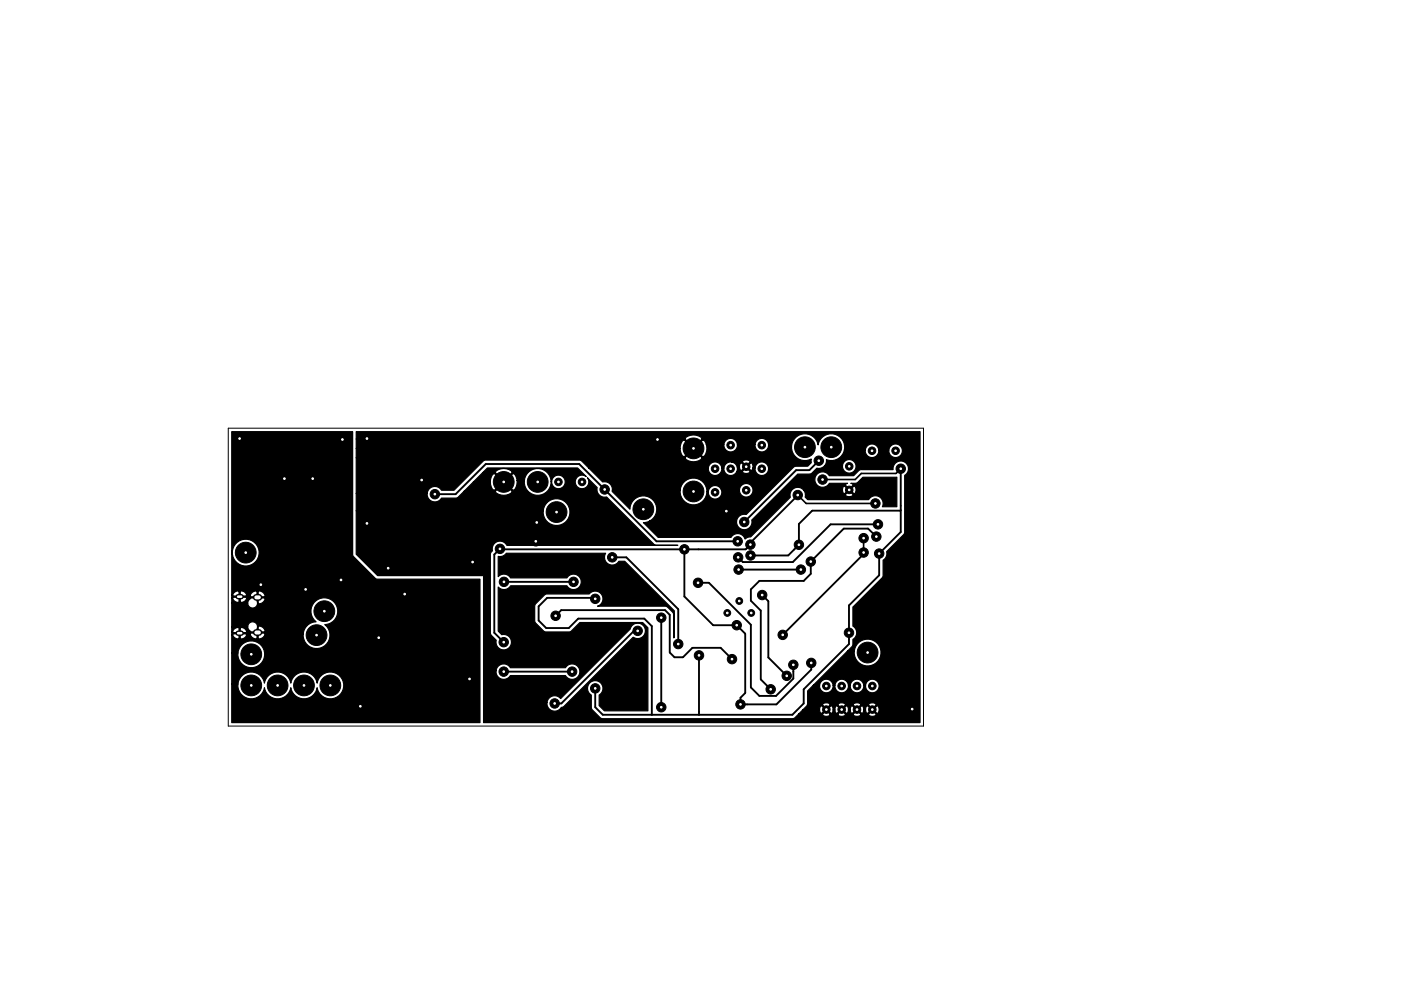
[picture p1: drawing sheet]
<svg xmlns="http://www.w3.org/2000/svg" width="297mm" height="210mm" viewBox="0 0 297 210" stroke-linecap="round" stroke-linejoin="round" font-family="sans-serif">
<path d="M48.4 90.8h147.4v63.2h-147.4z" fill="none" stroke="#000" stroke-width=".21"/>
<g fill="#000" stroke="#000" stroke-width=".21">
<circle cx="50.8" cy="93" r="1"/>
<circle cx="72.6" cy="93.2" r="1"/>
<circle cx="77.8" cy="93" r="1"/>
<circle cx="139.4" cy="93.2" r="1"/>
<circle cx="147" cy="95.1" r="2.2"/>
<circle cx="151.6" cy="99.4" r=".8"/>
<circle cx="154.9" cy="99.4" r=".8"/>
<circle cx="154.9" cy="94.4" r=".8"/>
<circle cx="158.2" cy="99" r=".8"/>
<circle cx="161.5" cy="99.4" r=".8"/>
<circle cx="161.5" cy="94.4" r=".8"/>
<circle cx="170.7" cy="94.9" r="2.2"/>
<circle cx="173.6" cy="97.7" r="1"/>
<circle cx="176.2" cy="94.9" r="2.2"/>
<circle cx="180.1" cy="98.9" r=".8"/>
<circle cx="184.9" cy="95.6" r=".8"/>
<circle cx="189.9" cy="95.6" r=".8"/>
<circle cx="191" cy="99.4" r="1"/>
<circle cx="52.1" cy="117.2" r="2.2"/>
<circle cx="60.3" cy="101.5" r="1"/>
<circle cx="66.3" cy="101.5" r="1"/>
<circle cx="77.8" cy="111" r="1"/>
<circle cx="89.4" cy="101.8" r="1"/>
<circle cx="92.2" cy="104.8" r="1"/>
<circle cx="100.2" cy="119.2" r="1"/>
<circle cx="106" cy="116.4" r="1"/>
<circle cx="106.8" cy="102.2" r="2.2"/>
<circle cx="113.6" cy="114.8" r="1"/>
<circle cx="113.8" cy="110.8" r="1"/>
<circle cx="114" cy="102.2" r="2.2"/>
<circle cx="118" cy="108.6" r="2.2"/>
<circle cx="118.4" cy="102.2" r=".8"/>
<circle cx="123.4" cy="102.2" r=".8"/>
<circle cx="128.2" cy="103.8" r="1"/>
<circle cx="129.8" cy="118.2" r="1"/>
<circle cx="136.4" cy="108" r="2.2"/>
<circle cx="145.1" cy="116.5" r="1"/>
<circle cx="147" cy="104.3" r="2.2"/>
<circle cx="151.6" cy="104.4" r=".8"/>
<circle cx="154" cy="108.4" r="1"/>
<circle cx="156.4" cy="114.8" r="1"/>
<circle cx="156.5" cy="118.2" r="1"/>
<circle cx="157.8" cy="110.7" r="1"/>
<circle cx="158.2" cy="104" r=".8"/>
<circle cx="159.1" cy="115.5" r="1"/>
<circle cx="159.1" cy="117.8" r="1"/>
<circle cx="169.1" cy="105" r="1"/>
<circle cx="169.4" cy="115.6" r="1"/>
<circle cx="171.9" cy="119.1" r="1"/>
<circle cx="174.4" cy="101.7" r="1"/>
<circle cx="180.1" cy="103.9" r=".8"/>
<circle cx="183.1" cy="117.2" r="1"/>
<circle cx="183.1" cy="114.2" r="1"/>
<circle cx="185.6" cy="106.8" r="1"/>
<circle cx="185.8" cy="113.8" r="1"/>
<circle cx="186.1" cy="111.2" r="1"/>
<circle cx="186.4" cy="117.4" r="1"/>
<circle cx="53.3" cy="138.8" r="2.2"/>
<circle cx="55.3" cy="124" r="1"/>
<circle cx="64.8" cy="125" r="1"/>
<circle cx="67.1" cy="134.8" r="2.2"/>
<circle cx="68.8" cy="129.7" r="2.2"/>
<circle cx="72.3" cy="123" r="1"/>
<circle cx="80.3" cy="135.3" r="1"/>
<circle cx="82.3" cy="120.5" r="1"/>
<circle cx="85.8" cy="126" r="1"/>
<circle cx="106.8" cy="136.2" r="1"/>
<circle cx="106.8" cy="123.4" r="1"/>
<circle cx="117.8" cy="130.6" r="1"/>
<circle cx="121.6" cy="123.4" r="1"/>
<circle cx="126.2" cy="127" r="1"/>
<circle cx="135.2" cy="133.8" r="1"/>
<circle cx="140.2" cy="131" r="1"/>
<circle cx="143.8" cy="136.6" r="1"/>
<circle cx="148" cy="123.6" r="1"/>
<circle cx="148.2" cy="139" r="1"/>
<circle cx="154.2" cy="130" r=".72"/>
<circle cx="155.2" cy="139.8" r="1"/>
<circle cx="156.2" cy="132.6" r="1"/>
<circle cx="156.6" cy="120.8" r="1"/>
<circle cx="156.7" cy="127.5" r=".72"/>
<circle cx="159.3" cy="130" r=".72"/>
<circle cx="161.6" cy="126.2" r="1"/>
<circle cx="165.9" cy="134.7" r="1"/>
<circle cx="169.8" cy="120.8" r="1"/>
<circle cx="180" cy="134.2" r="1"/>
<circle cx="183.9" cy="138.4" r="2.2"/>
<circle cx="53.3" cy="145.4" r="2.2"/>
<circle cx="58.9" cy="145.4" r="2.2"/>
<circle cx="64.4" cy="145.4" r="2.2"/>
<circle cx="70" cy="145.4" r="2.2"/>
<circle cx="76.4" cy="149.8" r="1"/>
<circle cx="99.5" cy="144" r="1"/>
<circle cx="106.8" cy="142.5" r="1"/>
<circle cx="117.6" cy="149.2" r="1"/>
<circle cx="121.3" cy="142.5" r="1"/>
<circle cx="126.2" cy="146" r="1"/>
<circle cx="140.2" cy="150" r="1"/>
<circle cx="157" cy="149.4" r="1"/>
<circle cx="163.4" cy="146.2" r="1"/>
<circle cx="166.8" cy="143.4" r="1"/>
<circle cx="168.2" cy="141" r="1"/>
<circle cx="172" cy="140.6" r="1"/>
<circle cx="175.2" cy="150.5" r=".8"/>
<circle cx="175.2" cy="145.5" r=".8"/>
<circle cx="178.4" cy="145.5" r=".8"/>
<circle cx="178.4" cy="150.5" r=".8"/>
<circle cx="181.7" cy="145.5" r=".8"/>
<circle cx="181.7" cy="150.5" r=".8"/>
<circle cx="184.9" cy="145.5" r=".8"/>
<circle cx="184.9" cy="150.5" r=".8"/>
<circle cx="193.4" cy="150.4" r="1"/>
</g>
<path d="M50.5 134.3h.6M50.5 126.6h.6" fill="none" stroke="#000" stroke-width="1.2"/>
<path d="M54.3 134.2h.6M54.3 126.7h.6" fill="none" stroke="#000" stroke-width="1.4"/>
<g fill="none" stroke="#000" stroke-width=".4">
<path d="M173.6 97.7l-2 2h-2.8l-11 11M191 99.4v13.5l-4.6 4.5v4.6l-6.4 6.4v8.2l-9.6 9.6v3l-2.4 2.4h-40.2l-1.6-1.6v-4M92.2 104.8h4.4l6.4-6.4h19.8l16.4 16.4h17.2M129.8 118.2h3l11 11v7.4M145.1 116.5v10l6.1 6.1h5l1.8 1.8v12.6l-1 1v1.4h7.6l7.4-7.3v-1.5M169.1 105l-10 10.1v.4l-1 1-52.1-.1-1.2 1.2v16.6l2 2M183.1 117.2v.3l-17.2 17.2M185.8 113.8l-1.8-1.6h-5.1l-7 6.9v2.6l-1.5 1.5h-9.4l-1.8 1.8v2.4l2.1 2.1v14.6l2.1 2.1M186.1 111.2h-10l-8 8h-10.6l-1-1M191 108.2l-18.8 .1-2.8 2.9v4.4l-2.3 2.2h-8M106.8 123.4h14.8M117.8 130.6l1.2-1.2h22l1 1v8l1 1h1.8l2-2h6l2.4 2.4"/>
<path d="M126.2 127l-.2-.2h-10l-1.8 1.8v3l1.6 1.6h4.8l2-2h14l1.6 1.6v18.8M135.2 133.8h-.8l-15.4 15.4h-1.4M140.2 131v19M148 123.6h2.3l8.9 8.9v13.3l1.8 1.8h3.5l3.7-3.6v-3M148.2 139v12.6M156.6 120.8h13.2M161.6 126.2l1.3 1.3v12l3.9 3.9M106.8 142.5h14.5"/>
</g>
<path d="M191 99.4l-1 1h-7.4l-1.3 1.3h-6.8M169.1 105l1.8 1.8h14.7M183.1 114.2v3" fill="none" stroke="#000" stroke-width=".35"/>
<path d="M49.1 91.6h25.7v26l.2 .5 4.9 4.8h21.9v30.4h-52.7v-8.2h1.3a2.84 2.84 0 0 0 2.5 3.1 2.84 2.84 0 0 0 3.2-2.3 2.83 2.83 0 0 0 2.8 2.4 2.83 2.83 0 0 0 2.8-2.4 2.83 2.83 0 0 0 2.7 2.4 2.83 2.83 0 0 0 2.8-2.4 2.84 2.84 0 0 0 4.4 1.9 2.84 2.84 0 0 0 0-4.8 2.84 2.84 0 0 0-4.4 1.9 2.83 2.83 0 0 0-2.8-2.3 2.83 2.83 0 0 0-2.7 2.3 2.83 2.83 0 0 0-2.8-2.3 2.83 2.83 0 0 0-2.8 2.3 2.84 2.84 0 0 0-2.9-2.3 2.84 2.84 0 0 0-2.8 2.5h-1.3v-6.6h1.3v.6a2.85 2.85 0 0 0 4.4 2.1 2.85 2.85 0 0 0 0-4.8 2.85 2.85 0 0 0-4.4 2.1h-1.3v-3.8h.2l.6 .7 .8 .2v-1.1h.2v1.1a1.04 1.04 0 0 0 1.3-1.1h.8l.5 .8 1 .3v-1.3h.2v1.3a1.27 1.27 0 0 0 1.5-1.1h8.1v.5a2.85 2.85 0 0 0 4.2 2.3 2.85 2.85 0 0 0 .4-4.8 2.84 2.84 0 0 0 2.6-3.7 2.84 2.84 0 0 0-4.4-1.4 2.84 2.84 0 0 0-.1 4.5 2.82 2.82 0 0 0-2.7 2.6h-8.1l-.1-.2h-3l-.1 .2h-3.6l-.3 .2v-.7l.3 .2h1.3v-1.1h.2v1.1h1.3l.1-.2a1.69 1.69 0 0 0-3 0h-.2v-1h3.4l.2 .5 .4 .6h1.4l.1-1.3h.1v1.3h1.4a.91 .91 0 0 0-.8-1.2l-.7-.1a1.04 1.04 0 0 0-1.1-.9 1.04 1.04 0 0 0-1 1.1h-3.4v-5h3.4v.2a1.04 1.04 0 0 0 1.4 .8 1.04 1.04 0 0 0 .6-1.5v-.6h.2v1.2h.6l.6-.5a.49 .49 0 0 0 .2-.7h-3l-.4 .5-.2 .6h-3.4v-1.1h.2a1.22 1.22 0 0 0 1.4 .9v-1.1h.2v1.1h.4a.89 .89 0 0 0 .9-1.1h-2.8l-.3 .2v-.6l.3 .2h1.3v-1.1h.2v1.1l2.1-.1 .1 .2h1.4v-1.2h.2v1.2h1.4l.1-.2a1.75 1.75 0 0 0-1.6-1 1.75 1.75 0 0 0-1.6 1h-.8l.1-.1a1.69 1.69 0 0 0-3 0h-.2v-9.3h.2v.5a2.85 2.85 0 0 0 4.3 2.2 2.85 2.85 0 0 0 0-4.9 2.85 2.85 0 0 0-4.3 2.2h-.2zM75.5 91.6h119.6v61.7h-92.6v-4.2h13.5v.3a1.67 1.67 0 0 0 1.3 1.5 1.67 1.67 0 0 0 1.8-.8l.5-.3 14.7-14.6a1.64 1.64 0 0 0 2.4-.6 1.64 1.64 0 0 0-.9-2.3 1.64 1.64 0 0 0-2.2 1.2l-14.7 14.7a1.64 1.64 0 0 0-1.8-.5 1.64 1.64 0 0 0-1.1 1.4h-13.5v-6.8h2.7v.4a1.64 1.64 0 0 0 1.2 1.4 1.64 1.64 0 0 0 1.8-.8h11.7l.1 .2a1.64 1.64 0 0 0 2.5 .1 1.64 1.64 0 0 0-.2-2.4 1.64 1.64 0 0 0-2.4 .5h-11.7l-.1-.2a1.64 1.64 0 0 0-1.8-.6 1.64 1.64 0 0 0-1.1 1.4h-2.7v-20.1l-22.4-.1-4.6-4.5v-9.2h39.7a2.85 2.85 0 0 0 3.8 2.9 2.85 2.85 0 0 0 .9-4.7 2.85 2.85 0 0 0-4.6 1.2l-.1 .6h-39.7v-3.7h15.1a1.64 1.64 0 0 0 1.1 1.7 1.64 1.64 0 0 0 1.9-.7h3.2l.4-.3 1.2-1.2h6.6a2.34 2.34 0 0 0 3.6 0l-1.8-1.8-1.8 1.8h-6.6l2-1.9h3.6l.2 1.1 .2 .4 .4 .3 1.8-1.9h.4l1.8 1.9a2.02 2.02 0 0 0 .8-2.1h1.6v.5a2.84 2.84 0 0 0 3 2.6 2.84 2.84 0 0 0 2.6-3h.2v.3a1.44 1.44 0 0 0 2.2 1.1 1.44 1.44 0 0 0 0-2.5 1.44 1.44 0 0 0-2.2 1.1l-.2-.1a2.85 2.85 0 0 0-2.8-2.6 2.85 2.85 0 0 0-2.8 2.6h-1.6l-.4-1.3-.4-.3-1.8 1.8h-.4l-1.8-1.8a1.99 1.99 0 0 0-.8 1.9h-3.6l2-2h2.6l1.8 1.8 1.8-1.8-.2-.4a2.85 2.85 0 0 0-3.2 0l-.2 .4h-2.6l.9-1h19.2l1.8 1.8-.2-.1a1.44 1.44 0 0 0-2.1 1.1 1.44 1.44 0 0 0 1.8 1.5 1.44 1.44 0 0 0 .7-2.2l2.1 2v.3a1.64 1.64 0 0 0 2 1.7l10.1 10.1 .5 .2h4.5h-36.2a1.64 1.64 0 0 0-2.1-.8 1.64 1.64 0 0 0-1 2l-.3 .3-.1 .4v16.6l.1 .5 1.1 1.1v.3a1.64 1.64 0 0 0 1.6 1.8 1.64 1.64 0 0 0 1.6-1.9 1.64 1.64 0 0 0-2-1.3l-.8-.8v-9.4a1.63 1.63 0 0 0 2.7-.2h11.9l.1 .2a1.64 1.64 0 0 0 2.5 .1 1.64 1.64 0 0 0-.2-2.5 1.64 1.64 0 0 0-2.4 .5h-11.9l-.2-.2a1.63 1.63 0 0 0-2.5 0v-4.4h.9l.8-.6h21.1v.1a1.64 1.64 0 0 0 .6 2.2 1.64 1.64 0 0 0 2.2-.6h1.3l10.5 10.5v5.6l-.2 .1v-5l-.2-.4-1.3-1.2-14.6-.1 .3-.1a1.64 1.64 0 0 0 .5-2.5 1.64 1.64 0 0 0-2.6 0l-9.2 .1-2.3 2.2v3.5l.2 .4 1.6 1.6 .6 .3h5l.4-.3 1.7-1.7h13.4l1.1 1.1v17.6h-9.3l-1.1-1.1v-2.2l.2-.2a1.64 1.64 0 0 0 .1-2.4 1.64 1.64 0 0 0-2.4 .1 1.64 1.64 0 0 0 .5 2.5v2.9l1.8 1.8 .6 .3h40.2l.5-.2 .8-.8h5.1a.96 .96 0 0 0 1.6 0h1.6l.1 .3 .8 .2 .7-.2 .1-.3h1.6a.96 .96 0 0 0 1.6 0h1.6l.1 .3 .8 .2 .7-.2 .1-.3-.8-.8-.9 .8h-1.6l-.8-.8-.8 .8h-1.6l-.9-.8-.8 .8h-1.6l-.8-.8-.8 .8h-5.1l.9-.9h3.6l.2 .7 .2 .1 .8-.9h.4l.8 .9 .2-.1 .2-.7h.4l.2 .7 .3 .1 .8-.9h.3l.8 .9 .3-.1 .2-.7h.4l.2 .7 .2 .1 .8-.9h.4l.8 .9 .2-.1 .2-.7h.4l.2 .7 .3 .1 .8-.9h.3l.8 .9a.96 .96 0 0 0 0-1.7l-.8 .8h-.3l-.8-.8-.3 .1-.2 .8h-.4l-.2-.8-.2-.1-.8 .8h-.4l-.8-.8a.78 .78 0 0 0-.4 .9h-.4v-.1a.63 .63 0 0 0-.5-.8l-.8 .8h-.3l-.8-.8-.3 .1-.2 .8h-.4l-.2-.8-.2-.1-.8 .8h-.4l-.8-.8a.78 .78 0 0 0-.4 .9h-3.6l1-1h3.2l.8 .8 .8-.8h1.6l.8 .8 .9-.8h1.6l.8 .8 .8-.8h1.6l.9 .8 .8-.8a.96 .96 0 0 0-1.7 0h-1.6l-.1-.3-.8-.2-.6 .2-.1 .3h-1.6a.96 .96 0 0 0-1.7 0h-1.6l-.1-.3-.8-.2-.6 .2-.1 .3h-3.2v-3l1.2-1.2h1.4v.3a1.44 1.44 0 0 0 1.5 1.3 1.44 1.44 0 0 0 1.3-1.6h.4v.3a1.44 1.44 0 0 0 1.6 1.3 1.44 1.44 0 0 0 1.3-1.6h.4v.3a1.44 1.44 0 0 0 1.5 1.3 1.44 1.44 0 0 0 1.3-1.6h.4v.3a1.44 1.44 0 0 0 2.2 1.1 1.44 1.44 0 0 0 0-2.5 1.44 1.44 0 0 0-2.2 1.1h-.4v-.3a1.44 1.44 0 0 0-1.5-1 1.44 1.44 0 0 0-1.3 1.3h-.4l-.1-.3a1.44 1.44 0 0 0-1.5-1 1.44 1.44 0 0 0-1.3 1.3h-.4v-.3a1.44 1.44 0 0 0-1.5-1 1.44 1.44 0 0 0-1.3 1.3h-1.4l7.3-7.2h1.4v.5a2.85 2.85 0 0 0 4.4 2.2 2.85 2.85 0 0 0 0-4.9 2.85 2.85 0 0 0-4.4 2.2h-1.4l1.1-1.2v-1.3a1.63 1.63 0 0 0 0-2.9v-4l6.3-6.3 .1-.5v-3.1l.6-.7 .2-.6v-.6l3.8-3.8v-12.3l.2-.2a1.64 1.64 0 0 0-.4-2.8 1.64 1.64 0 0 0-2.3 1.7h-6.7l-.4 .2-1.2 1.1h-5.2a1.64 1.64 0 0 0-2.5-.4 1.64 1.64 0 0 0 .1 2.5 1.64 1.64 0 0 0 2.4-.5h3.9l-.4 .2-.1 .2 .9 .9 .8-.9-.1-.2-.4-.2h1.2l1.3-1.2 7.2-.1v6.3h-3a1.64 1.64 0 0 0-.7-2.1 1.64 1.64 0 0 0-2.2 .6h-13l-.5-.5 .1-.6h8.4l.1 .3 .8 .2 .7-.2 .1-.3-.8-.8-.9 .8h-8.4l-.4-.9h8.2l.2 .7 .3 .1 .8-.9h.3l.8 .9a.96 .96 0 0 0 0-1.7l-.8 .8h-.3l-.8-.8-.3 .1-.2 .8h-8.2a1.64 1.64 0 0 0-2-.4 1.64 1.64 0 0 0-.8 1.9l-8.4 8.4-.6 .1-.6 .4a1.64 1.64 0 0 0-1.4-1.2 1.64 1.64 0 0 0-1.6 .8h-15.5l-3.1-3.1 1.3-.3h18.5a1.64 1.64 0 0 0 1.7 1.8 1.64 1.64 0 0 0 1.5-2.1l9.7-9.7 2.8-.1 1.3-1.2h.9l.8-.5h3.7v.3a1.44 1.44 0 0 0 2.2 1.1 1.44 1.44 0 0 0 0-2.5 1.44 1.44 0 0 0-2.2 1.1h-3.7l.3-.6v-.7l.2 .1a2.83 2.83 0 0 0 3.6-2.1h4.4v.3a1.44 1.44 0 0 0 1.6 1.3 1.44 1.44 0 0 0 1.3-1.6h2.1v.3a1.44 1.44 0 0 0 2.2 1.1 1.44 1.44 0 0 0 0-2.5 1.44 1.44 0 0 0-2.2 1.1h-2.1v-.3a1.44 1.44 0 0 0-1.6-1 1.44 1.44 0 0 0-1.3 1.3h-4.4l.1-.3a2.84 2.84 0 0 0-2.5-3.1 2.84 2.84 0 0 0-3.1 2.3 2.85 2.85 0 0 0-3.6-2.2 2.85 2.85 0 0 0-1.9 3.8 2.85 2.85 0 0 0 4 1.4v.8l-.7 .7h-2.5l-.6 .3-10 10a1.63 1.63 0 0 0-2 1.4h-18.5a2.84 2.84 0 0 0 .2-5 2.84 2.84 0 0 0-4.3 2.4l-3.8-3.7v-.3h14.4a2.84 2.84 0 0 0 2.7 3.1 2.84 2.84 0 0 0 3-2.8h.3v.3a1.44 1.44 0 0 0 1.8 1.2 1.44 1.44 0 0 0 .9-1.9h3.9v.3a1.44 1.44 0 0 0 2.2 1 1.44 1.44 0 0 0 0-2.4 1.44 1.44 0 0 0-2.2 1.1h-3.9v-.1a1.44 1.44 0 0 0-1.6-.8 1.44 1.44 0 0 0-1.1 1.3h-.3v-.3a2.85 2.85 0 0 0-2.9-2.6 2.85 2.85 0 0 0-2.8 2.6h-14.4v-.3a1.64 1.64 0 0 0-2-1.4l-3-3h25.4a1.44 1.44 0 0 0 1.4 1.6 1.44 1.44 0 0 0 1.4-1.6h.5v.3a1.44 1.44 0 0 0 1.2 1.3 1.44 1.44 0 0 0 1.5-.9h1.2l.1 .3 .8 .2 .7-.2v-.3l-.8-.8-.8 .8h-1.2l.1-.9h.5l.2 .7h.2l.8-.8h.4l.8 .8h.2l.2-.5h.5a1.44 1.44 0 0 0 1.9 1.5 1.44 1.44 0 0 0 .5-2.4 1.44 1.44 0 0 0-2.4 .6v.3h-.5l.1-.4a.63 .63 0 0 0-.5-.7l-.8 .8h-.4l-.8-.8-.2 .1-.2 .8h-.5l-.5-.8-.7-.3h2.3l.8 .8 .8-.8a.96 .96 0 0 0-1.6 0h-2.3a1.44 1.44 0 0 0-1.6 1.3h-.5v-.3a1.44 1.44 0 0 0-1.5-1 1.44 1.44 0 0 0-1.3 1.3h-25.4l-1.4-1.4-.6-.3h-19.8l-.6 .3-6.1 6.1h-2.7a1.64 1.64 0 0 0-1.8-.8 1.64 1.64 0 0 0-1.2 1.5h-15.1v-7.6h69.7l.3 .4a2.85 2.85 0 0 0 3.1 0l.2-.4-1.8-1.8-1.8 1.8h-69.7v-2h68.7a1.96 1.96 0 0 0 .8 1.8l1.9-1.8h.3l1.8 1.8 .4-.2a2.78 2.78 0 0 0 .3-2.4h3.8v.3a1.44 1.44 0 0 0 1.6 1.3 1.44 1.44 0 0 0 1.2-1.6h3.8v.3a1.44 1.44 0 0 0 2.2 1.1 1.44 1.44 0 0 0 0-2.5 1.44 1.44 0 0 0-2.2 1.1h-3.8v-.3a1.44 1.44 0 0 0-1.5-1 1.44 1.44 0 0 0-1.3 1.3h-3.8l-.3-.7-.4-.3-1.8 1.8h-.3l-1.9-1.8-.3 .3-.3 .5-.2 1h-68.7v-2h69.7l1.8 1.9 1.8-1.9a2.34 2.34 0 0 0-3.6 0h-69.7z" fill="#000" stroke="#000" stroke-width=".25"/>
<g fill="#fff" stroke="#fff" stroke-width=".21">
<circle cx="77.8" cy="111" r=".18"/>
<circle cx="82.3" cy="120.5" r=".17"/>
<circle cx="89.4" cy="101.8" r=".17"/>
<circle cx="100.2" cy="119.2" r=".17"/>
<circle cx="113.6" cy="114.8" r=".17"/>
<circle cx="113.8" cy="110.8" r=".17"/>
<circle cx="77.8" cy="93" r=".17"/>
<circle cx="139.4" cy="93.2" r=".17"/>
<circle cx="193.4" cy="150.4" r=".17"/>
<circle cx="154" cy="108.4" r=".17"/>
<circle cx="156.6" cy="120.8" r=".18"/>
<circle cx="169.8" cy="120.8" r=".17"/>
<circle cx="129.8" cy="118.2" r=".17"/>
<circle cx="143.8" cy="136.6" r=".17"/>
<circle cx="191" cy="99.4" r=".17"/>
<circle cx="174.4" cy="101.7" r=".17"/>
<circle cx="186.4" cy="117.4" r=".17"/>
<circle cx="159.1" cy="117.8" r=".18"/>
<circle cx="169.4" cy="115.6" r=".17"/>
<circle cx="180" cy="134.2" r=".18"/>
<circle cx="148.2" cy="139" r=".17"/>
<circle cx="126.2" cy="146" r=".18"/>
<circle cx="128.2" cy="103.8" r=".18"/>
<circle cx="156.4" cy="114.8" r=".17"/>
<circle cx="92.2" cy="104.8" r=".17"/>
<circle cx="126.2" cy="127" r=".18"/>
<circle cx="169.1" cy="105" r=".17"/>
<circle cx="159.1" cy="115.5" r=".17"/>
<circle cx="145.1" cy="116.5" r=".17"/>
<circle cx="172" cy="140.6" r=".18"/>
<circle cx="185.6" cy="106.8" r=".17"/>
<circle cx="156.2" cy="132.6" r=".17"/>
<circle cx="106" cy="116.4" r=".17"/>
<circle cx="106.8" cy="136.2" r=".18"/>
<circle cx="157" cy="149.4" r=".17"/>
<circle cx="117.8" cy="130.6" r=".17"/>
<circle cx="155.2" cy="139.8" r=".17"/>
<circle cx="140.2" cy="131" r=".17"/>
<circle cx="140.2" cy="150" r=".17"/>
<circle cx="117.6" cy="149.2" r=".17"/>
<circle cx="135.2" cy="133.8" r=".18"/>
<circle cx="85.8" cy="126" r=".17"/>
<circle cx="99.5" cy="144" r=".17"/>
<circle cx="72.3" cy="123" r=".17"/>
<circle cx="80.3" cy="135.3" r=".17"/>
<circle cx="64.8" cy="125" r=".17"/>
<circle cx="55.3" cy="124" r=".17"/>
<circle cx="60.3" cy="101.5" r=".17"/>
<circle cx="66.3" cy="101.5" r=".17"/>
<circle cx="50.8" cy="93" r=".17"/>
<circle cx="72.6" cy="93.2" r=".17"/>
<circle cx="76.4" cy="149.8" r=".18"/>
<circle cx="183.1" cy="114.2" r=".17"/>
<circle cx="183.1" cy="117.2" r=".17"/>
<circle cx="165.9" cy="134.7" r=".18"/>
<circle cx="121.6" cy="123.4" r=".18"/>
<circle cx="106.8" cy="123.4" r=".18"/>
<circle cx="121.3" cy="142.5" r=".18"/>
<circle cx="106.8" cy="142.5" r=".18"/>
<circle cx="173.6" cy="97.7" r=".17"/>
<circle cx="157.8" cy="110.7" r=".18"/>
<circle cx="186.1" cy="111.2" r=".18"/>
<circle cx="156.5" cy="118.2" r=".17"/>
<circle cx="171.9" cy="119.1" r=".17"/>
<circle cx="185.8" cy="113.8" r=".17"/>
<circle cx="163.4" cy="146.2" r=".17"/>
<circle cx="166.8" cy="143.4" r=".17"/>
<circle cx="161.6" cy="126.2" r=".18"/>
<circle cx="168.2" cy="141" r=".17"/>
<circle cx="148" cy="123.6" r=".17"/>
<circle cx="154.2" cy="130" r=".17"/>
<circle cx="156.7" cy="127.5" r=".17"/>
<circle cx="159.3" cy="130" r=".17"/>
<circle cx="178.4" cy="150.5" r=".17"/>
<circle cx="178.4" cy="145.5" r=".17"/>
<circle cx="185" cy="150.5" r=".17"/>
<circle cx="185" cy="145.5" r=".17"/>
<circle cx="175.2" cy="145.5" r=".17"/>
<circle cx="175.2" cy="150.5" r=".17"/>
<circle cx="181.7" cy="150.5" r=".17"/>
<circle cx="181.7" cy="145.5" r=".17"/>
<circle cx="184" cy="138.4" r=".17"/>
<circle cx="118" cy="108.6" r=".17"/>
<circle cx="136.4" cy="108" r=".18"/>
<circle cx="176.2" cy="94.9" r=".17"/>
<circle cx="170.7" cy="94.9" r=".17"/>
<circle cx="53.6" cy="133" r=".17"/>
<circle cx="53.6" cy="128" r=".17"/>
<circle cx="52.1" cy="117.2" r=".17"/>
<circle cx="68.8" cy="129.7" r=".17"/>
<circle cx="67.1" cy="134.8" r=".17"/>
<circle cx="70" cy="145.4" r=".17"/>
<circle cx="53.3" cy="145.4" r=".17"/>
<circle cx="53.3" cy="138.8" r=".17"/>
<circle cx="58.9" cy="145.4" r=".17"/>
<circle cx="64.4" cy="145.4" r=".17"/>
<circle cx="106.8" cy="102.2" r=".18"/>
<circle cx="114" cy="102.2" r=".17"/>
<circle cx="147" cy="95.1" r=".17"/>
<circle cx="147" cy="104.3" r=".17"/>
<circle cx="118.4" cy="102.2" r=".17"/>
<circle cx="123.4" cy="102.2" r=".17"/>
<circle cx="180.1" cy="98.9" r=".17"/>
<circle cx="180.1" cy="103.9" r=".17"/>
<circle cx="184.9" cy="95.6" r=".17"/>
<circle cx="189.9" cy="95.6" r=".17"/>
<circle cx="158.2" cy="104" r=".17"/>
<circle cx="158.2" cy="99" r=".17"/>
<circle cx="161.5" cy="94.4" r=".17"/>
<circle cx="161.5" cy="99.4" r=".17"/>
<circle cx="151.6" cy="99.4" r=".17"/>
<circle cx="151.6" cy="104.4" r=".17"/>
<circle cx="154.9" cy="99.4" r=".17"/>
<circle cx="154.9" cy="94.4" r=".17"/>
</g>
<path d="M50.5 134.3h.6M50.5 126.6h.6" fill="none" stroke="#fff" stroke-width=".55"/>
<path d="M54.3 134.2h.6M54.3 126.7h.6" fill="none" stroke="#fff" stroke-width=".85"/>
</svg>
